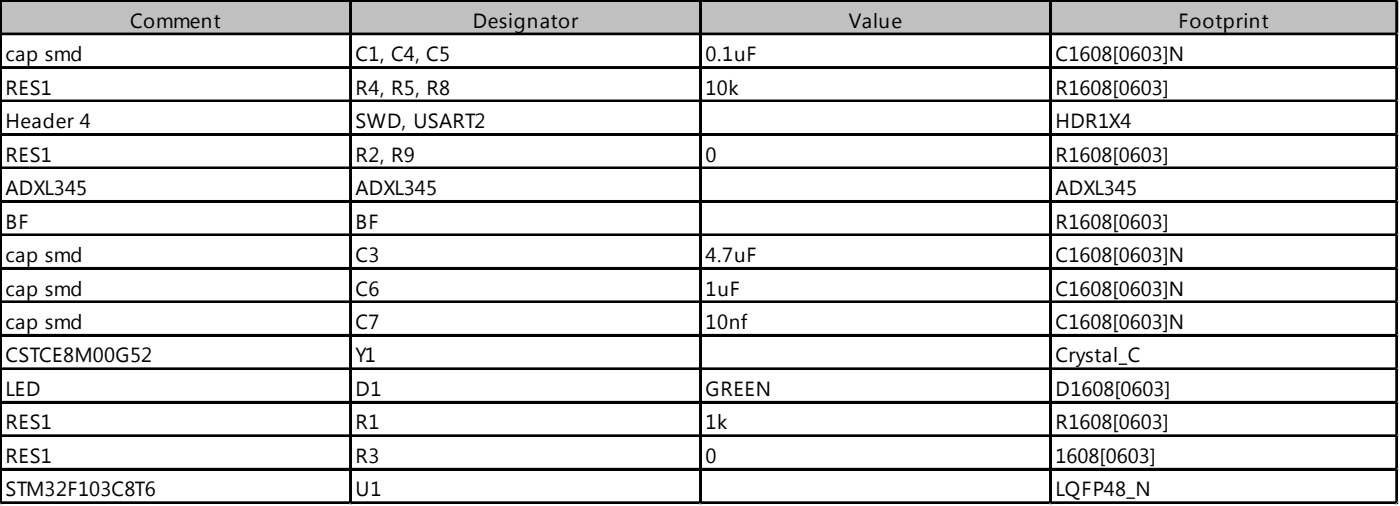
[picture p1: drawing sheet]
<svg xmlns="http://www.w3.org/2000/svg" width="265mm" height="96mm" viewBox="0 0 265 96" stroke-linecap="round" stroke-linejoin="round" font-family="sans-serif">
<defs><g id="words">
<g font-size="3.9">
<text x="24.7" y="5.2">Comment</text>
<text x="89.5" y="5.2">Designator</text>
<text x="160.6" y="5.2">Value</text>
<text x="223" y="5.2">Footprint</text>
<text x="1.1" y="11.6">cap smd</text>
<text x="67.3" y="11.6">C1, C4, C5</text>
<text x="133.5" y="11.6">0.1uF</text>
<text x="199.7" y="11.6">C1608[0603]N</text>
<text x="1.1" y="17.9">RES1</text>
<text x="67.3" y="17.9">R4, R5, R8</text>
<text x="133.5" y="17.9">10k</text>
<text x="199.7" y="17.9">R1608[0603]</text>
<text x="1.1" y="24.2">Header 4</text>
<text x="67.3" y="24.2">SWD, USART2</text>
<text x="199.7" y="24.2">HDR1X4</text>
<text x="1.1" y="30.5">RES1</text>
<text x="67.3" y="30.5">R2, R9</text>
<text x="133.5" y="30.5">0</text>
<text x="199.7" y="30.5">R1608[0603]</text>
<text x="1.1" y="36.9">ADXL345</text>
<text x="67.3" y="36.9">ADXL345</text>
<text x="199.7" y="36.9">ADXL345</text>
<text x="1.1" y="43.2">BF</text>
<text x="67.3" y="43.2">BF</text>
<text x="199.7" y="43.2">R1608[0603]</text>
<text x="1.1" y="49.5">cap smd</text>
<text x="67.3" y="49.5">C3</text>
<text x="133.5" y="49.5">4.7uF</text>
<text x="199.7" y="49.5">C1608[0603]N</text>
<text x="1.1" y="55.8">cap smd</text>
<text x="67.3" y="55.8">C6</text>
<text x="133.5" y="55.8">1uF</text>
<text x="199.7" y="55.8">C1608[0603]N</text>
<text x="1.1" y="62.2">cap smd</text>
<text x="67.3" y="62.2">C7</text>
<text x="133.5" y="62.2">10nf</text>
<text x="199.7" y="62.2">C1608[0603]N</text>
<text x="1.1" y="68.5">CSTCE8M00G52</text>
<text x="67.3" y="68.5">Y1</text>
<text x="199.7" y="68.5">Crystal_C</text>
<text x="1.1" y="74.8">LED</text>
<text x="67.3" y="74.8">D1</text>
<text x="133.5" y="74.8">GREEN</text>
<text x="199.7" y="74.8">D1608[0603]</text>
<text x="1.1" y="81.1">RES1</text>
<text x="67.3" y="81.1">R1</text>
<text x="133.5" y="81.1">1k</text>
<text x="199.7" y="81.1">R1608[0603]</text>
<text x="1.1" y="87.5">RES1</text>
<text x="67.3" y="87.5">R3</text>
<text x="133.5" y="87.5">0</text>
<text x="199.7" y="87.5">1608[0603]</text>
<text x="1.1" y="93.8">STM32F103C8T6</text>
<text x="67.3" y="93.8">U1</text>
<text x="199.7" y="93.8">LQFP48_N</text>
</g>
</g></defs>
<path d="M.3 .3h264.3v6.4h-264.3z" fill="#c0c0c0"/>
<g fill="none" stroke="#000" stroke-width=".35">
<path d="M0 0v95.2M.2 0v95.2M.4 0h264.2M.4 .2h264.2M.4 6.3h264.2M.4 6.5h264.2M.4 12.7h264.2M.4 12.8h264.2M.4 19h264.2M.4 19.2h264.2M66.2 .4v94.8M66.4 .4v94.8"/>
<path d="M132.5 .4v94.8M132.6 .4v94.8M198.7 .4v94.8M198.9 .4v94.8M264.2 .4v94.8M264.4 .4v94.8M.4 25.3h264.2M.4 25.5h264.2M.4 31.6h264.2M.4 31.8h264.2M.4 38h264.2M.4 38.1h264.2"/>
<path d="M.4 44.3h264.2M.4 44.5h264.2M.4 50.6h264.2M.4 50.8h264.2M.4 56.9h264.2M.4 57.1h264.2M.4 63.3h264.2M.4 63.4h264.2M.4 69.6h264.2M.4 69.8h264.2M.4 75.9h264.2M.4 76.1h264.2"/>
<path d="M.4 82.2h264.2M.4 82.4h264.2M.4 88.6h264.2M.4 88.7h264.2M.4 94.9h264.2M.4 95.1h264.2"/>
</g>
<path d="M0 95.2v.1" fill="none" stroke="#d4d4d4" stroke-width=".35"/>
<path d="M0 95.2l.4 .1z" fill="#d4d4d4"/>
<path d="M66.2 95.2v.1" fill="none" stroke="#d4d4d4" stroke-width=".35"/>
<path d="M66.2 95.2l.4 .1z" fill="#d4d4d4"/>
<path d="M132.5 95.2v.1" fill="none" stroke="#d4d4d4" stroke-width=".35"/>
<path d="M132.5 95.2l.3 .1z" fill="#d4d4d4"/>
<path d="M198.7 95.2v.1" fill="none" stroke="#d4d4d4" stroke-width=".35"/>
<path d="M198.7 95.2l.3 .1z" fill="#d4d4d4"/>
<path d="M264.2 95.2v.1" fill="none" stroke="#d4d4d4" stroke-width=".35"/>
<path d="M264.2 95.2l.4 .1z" fill="#d4d4d4"/>
<path d="M264.6 0h.1" fill="none" stroke="#d4d4d4" stroke-width=".35"/>
<path d="M264.6 0v.4z" fill="#d4d4d4"/>
<path d="M264.6 6.3h.1" fill="none" stroke="#d4d4d4" stroke-width=".35"/>
<path d="M264.6 6.3v.4z" fill="#d4d4d4"/>
<path d="M264.6 12.7h.1" fill="none" stroke="#d4d4d4" stroke-width=".35"/>
<path d="M264.6 12.7v.3z" fill="#d4d4d4"/>
<path d="M264.6 19h.1" fill="none" stroke="#d4d4d4" stroke-width=".35"/>
<path d="M264.6 19v.3z" fill="#d4d4d4"/>
<path d="M264.6 25.3h.1" fill="none" stroke="#d4d4d4" stroke-width=".35"/>
<path d="M264.6 25.3v.4z" fill="#d4d4d4"/>
<path d="M264.6 31.6h.1" fill="none" stroke="#d4d4d4" stroke-width=".35"/>
<path d="M264.6 31.6v.4z" fill="#d4d4d4"/>
<path d="M264.6 38h.1" fill="none" stroke="#d4d4d4" stroke-width=".35"/>
<path d="M264.6 38v.3z" fill="#d4d4d4"/>
<path d="M264.6 44.3h.1" fill="none" stroke="#d4d4d4" stroke-width=".35"/>
<path d="M264.6 44.3v.3z" fill="#d4d4d4"/>
<path d="M264.6 50.6h.1" fill="none" stroke="#d4d4d4" stroke-width=".35"/>
<path d="M264.6 50.6v.4z" fill="#d4d4d4"/>
<path d="M264.6 56.9h.1" fill="none" stroke="#d4d4d4" stroke-width=".35"/>
<path d="M264.6 56.9v.4z" fill="#d4d4d4"/>
<path d="M264.6 63.3h.1" fill="none" stroke="#d4d4d4" stroke-width=".35"/>
<path d="M264.6 63.3v.3z" fill="#d4d4d4"/>
<path d="M264.6 69.6h.1" fill="none" stroke="#d4d4d4" stroke-width=".35"/>
<path d="M264.6 69.6v.3z" fill="#d4d4d4"/>
<path d="M264.6 75.9h.1" fill="none" stroke="#d4d4d4" stroke-width=".35"/>
<path d="M264.6 75.9v.4z" fill="#d4d4d4"/>
<path d="M264.6 82.2h.1" fill="none" stroke="#d4d4d4" stroke-width=".35"/>
<path d="M264.6 82.2v.4z" fill="#d4d4d4"/>
<path d="M264.6 88.6h.1" fill="none" stroke="#d4d4d4" stroke-width=".35"/>
<path d="M264.6 88.6v.3z" fill="#d4d4d4"/>
<path d="M264.6 94.9h.1" fill="none" stroke="#d4d4d4" stroke-width=".35"/>
<path d="M264.6 94.9v.3z" fill="#d4d4d4"/>
<use href="#words"/>
</svg>
